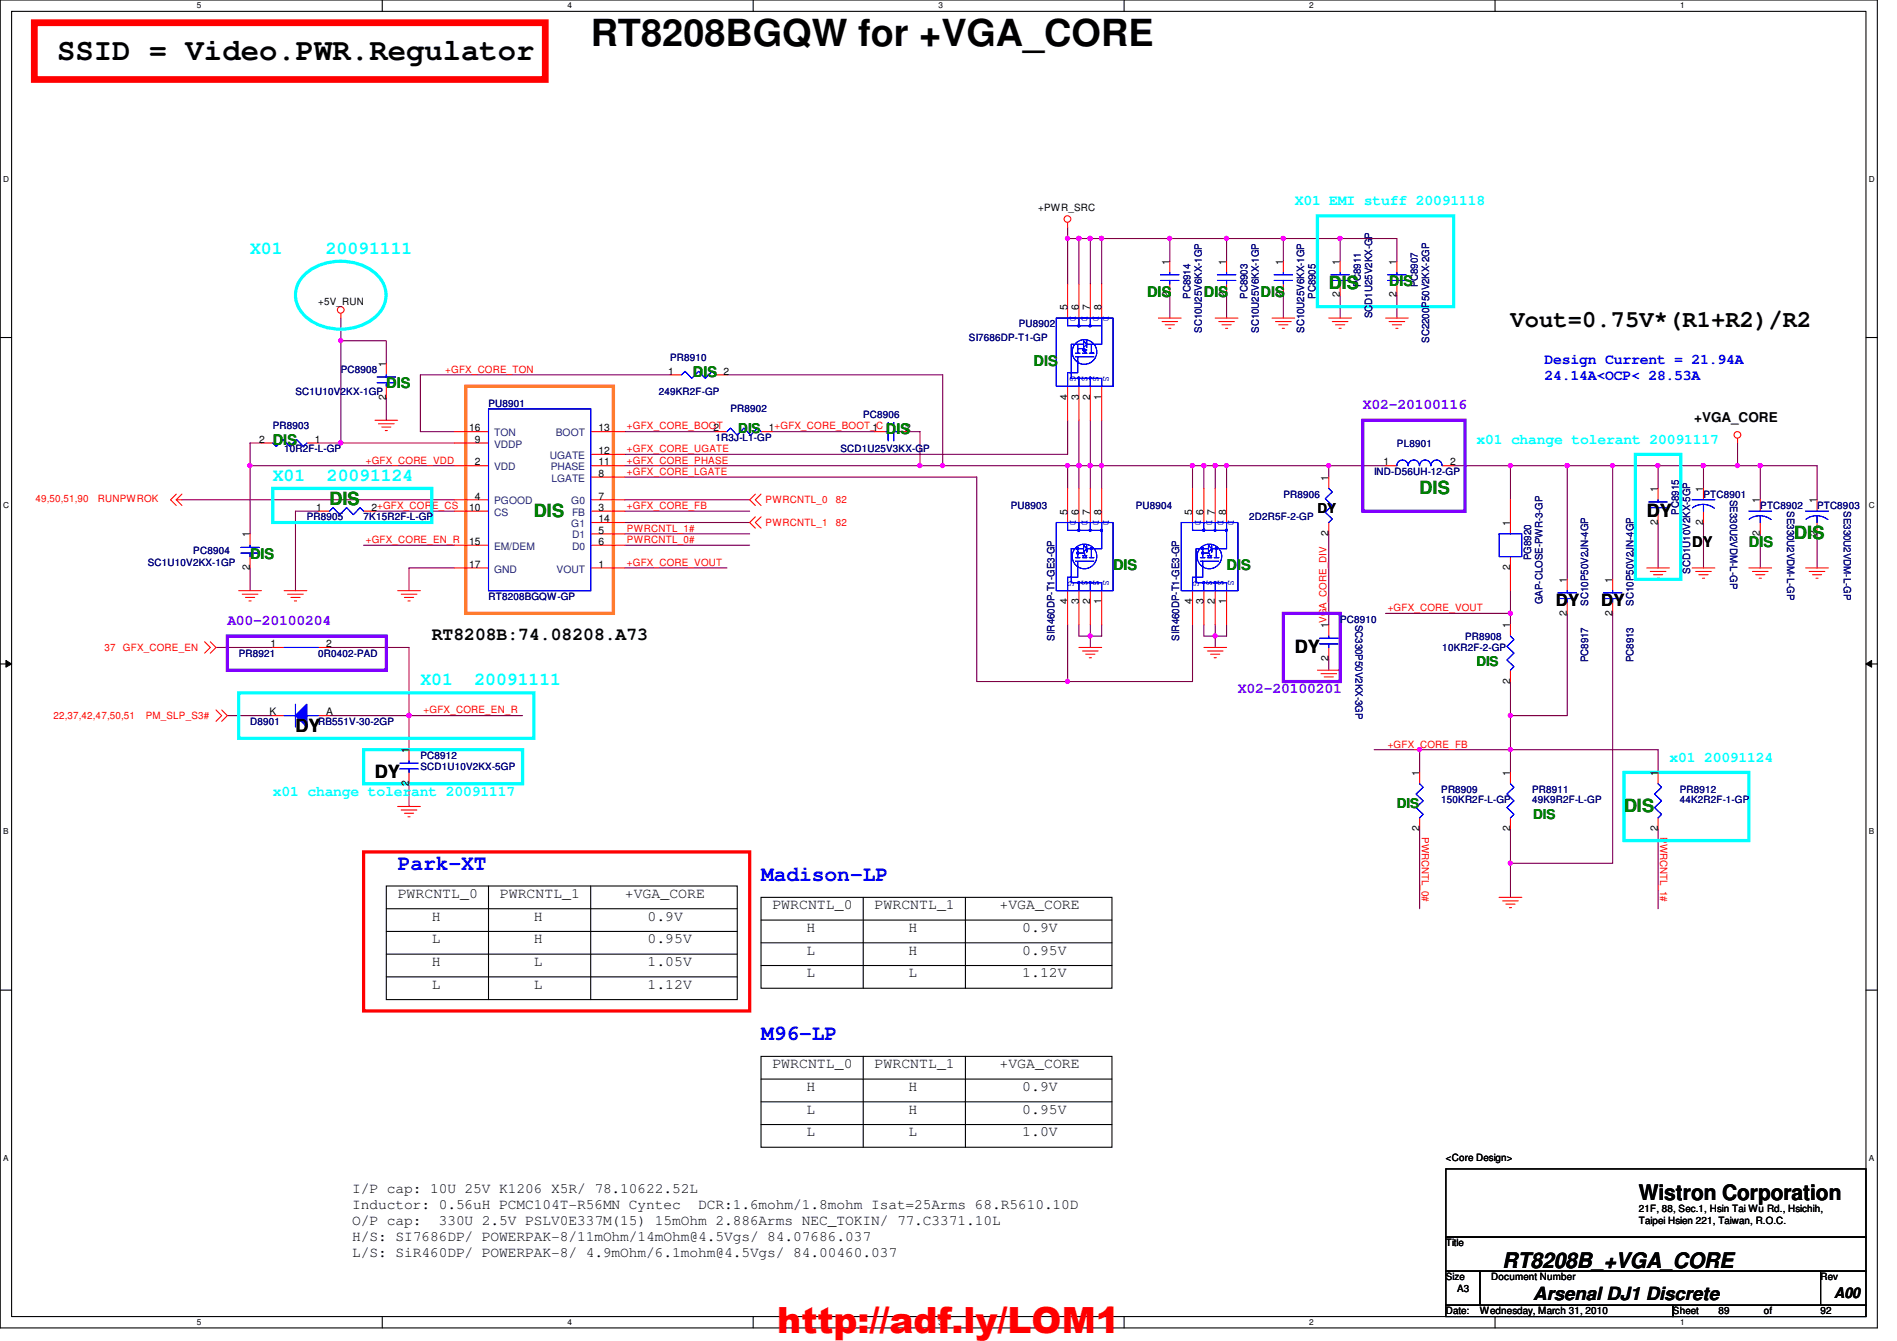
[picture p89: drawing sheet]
<svg xmlns="http://www.w3.org/2000/svg" width="297mm" height="210mm" viewBox="0 0 297 210" stroke-linecap="round" stroke-linejoin="round" font-family="sans-serif">
<defs><g id="words">
<text font-size="5.8" x="92.5" y="7.2">RT8208BGQW for +VGA_CORE</text>
<text font-size="5.6" fill="#f00" x="121.7" y="208.7">http://adf.ly/LOM1</text>
<text font-size="4.8" x="8.9" y="9.4">SSID = Video.PWR.Regulator</text>
<text font-size="3.7" x="236.5" y="51.2">Vout=0.75V*(R1+R2)/R2</text>
<g font-size="3.3" fill="#00f">
<text x="62.3" y="136.1">Park-XT</text>
<text x="119.2" y="137.9">Madison-LP</text>
<text x="119.2" y="162.8">M96-LP</text>
</g>
<g font-size="3.3">
<text x="256.6" y="187.9">Wistron Corporation</text>
<text x="235.3" y="198.5">RT8208B_+VGA_CORE</text>
</g>
<g font-size="2.8" fill="#0ff">
<text x="39.2" y="39.7">X01</text>
<text x="51" y="39.7">20091111</text>
<text x="42.7" y="75.3">X01</text>
<text x="51.2" y="75.3">20091124</text>
<text x="65.8" y="107.3">X01</text>
<text x="74.3" y="107.3">20091111</text>
</g>
<g font-size="2.8" fill="#008000">
<text x="208.1" y="45.3">DIS</text>
<text x="222.3" y="77.3">DIS</text>
<text x="51.6" y="79.1">DIS</text>
<text x="83.6" y="80.9">DIS</text>
<text x="281" y="84.4">DIS</text>
<text x="254.3" y="127.1">DIS</text>
</g>
<g font-size="2.8">
<text x="257.8" y="80.9">DY</text>
<text x="67.6" y="100.2">RT8208B:74.08208.A73</text>
<text x="202.7" y="102.2">DY</text>
<text x="46.3" y="114.6">DY</text>
<text x="58.7" y="121.8">DY</text>
<text x="240.1" y="203.5">Arsenal DJ1 Discrete</text>
</g>
<g font-size="2.6">
<text x="243.6" y="94.9">DY</text>
<text x="250.7" y="94.9">DY</text>
</g>
<g font-size="2.3" fill="#0ff">
<text x="202.7" y="32.1">X01 EMI stuff 20091118</text>
<text x="231.2" y="69.4">x01 change tolerant 20091117</text>
<text x="261.4" y="119.2">x01 20091124</text>
<text x="42.7" y="124.5">x01 change tolerant 20091117</text>
</g>
<g font-size="2.3" fill="#008000">
<text x="179.6" y="46.6">DIS</text>
<text x="188.5" y="46.6">DIS</text>
<text x="197.4" y="46.6">DIS</text>
<text x="217.5" y="44.8">DIS</text>
<text x="108.5" y="59">DIS</text>
<text x="161.8" y="57.2">DIS</text>
<text x="60.5" y="60.8">DIS</text>
<text x="42.7" y="69.7">DIS</text>
<text x="138.7" y="67.9">DIS</text>
<text x="39.2" y="87.5">DIS</text>
<text x="174.3" y="89.2">DIS</text>
<text x="192.1" y="89.2">DIS</text>
<text x="273.9" y="85.7">DIS</text>
</g>
<g font-size="2.3" fill="#00f">
<text x="241.8" y="57">Design Current = 21.94A</text>
<text x="241.8" y="59.5">24.14A&lt;OCP&lt; 28.53A</text>
</g>
<g font-size="2.3" fill="#8000ff">
<text x="213.4" y="64.1">X02-20100116</text>
<text x="35.6" y="97.9">A00-20100204</text>
<text x="193.8" y="108.5">X02-20100201</text>
</g>
<g font-size="2.3">
<text x="265" y="85.7">DY</text>
<text x="62.3" y="140.5">PWRCNTL_0</text>
<text x="78.3" y="140.5">PWRCNTL_1</text>
<text x="97.8" y="140.5">+VGA_CORE</text>
<text x="120.9" y="142.3">PWRCNTL_0</text>
<text x="136.9" y="142.3">PWRCNTL_1</text>
<text x="156.5" y="142.3">+VGA_CORE</text>
<text x="67.6" y="147.7">L</text>
<text x="67.6" y="144.1">H</text>
<text x="83.6" y="147.7">H</text>
<text x="83.6" y="144.1">H</text>
<text x="101.4" y="147.7">0.95V</text>
<text x="101.4" y="144.1">0.9V</text>
<text x="126.3" y="149.4">L</text>
<text x="126.3" y="145.9">H</text>
<text x="142.3" y="149.4">H</text>
<text x="142.3" y="145.9">H</text>
<text x="160.1" y="145.9">0.9V</text>
<text x="160.1" y="149.4">0.95V</text>
<text x="67.6" y="154.8">L</text>
<text x="67.6" y="151.2">H</text>
<text x="83.6" y="151.2">L</text>
<text x="83.6" y="154.8">L</text>
<text x="101.4" y="154.8">1.12V</text>
<text x="101.4" y="151.2">1.05V</text>
<text x="126.3" y="153">L</text>
<text x="142.3" y="153">L</text>
<text x="160.1" y="153">1.12V</text>
<text x="120.9" y="167.2">PWRCNTL_0</text>
<text x="136.9" y="167.2">PWRCNTL_1</text>
<text x="156.5" y="167.2">+VGA_CORE</text>
<text x="126.3" y="170.8">H</text>
<text x="142.3" y="170.8">H</text>
<text x="160.1" y="170.8">0.9V</text>
<text x="126.3" y="174.3">L</text>
<text x="126.3" y="177.9">L</text>
<text x="142.3" y="174.3">H</text>
<text x="142.3" y="177.9">L</text>
<text x="160.1" y="174.3">0.95V</text>
<text x="160.1" y="177.9">1.0V</text>
<text x="55.2" y="186.8">I/P cap: 10U 25V K1206 X5R/ 78.10622.52L</text>
<text x="55.2" y="189.3">Inductor: 0.56uH PCMC104T-R56MN Cyntec</text>
<text x="55.2" y="191.8">O/P cap:</text>
<text x="68.7" y="191.8">330U 2.5V PSLV0E337M(15) 15mOhm 2.886Arms NEC_TOKIN/ 77.C3371.10L</text>
<text x="109.3" y="189.3">DCR:1.6mohm/1.8mohm Isat=25Arms 68.R5610.10D</text>
<text x="55.2" y="194.3">H/S: SI7686DP/ POWERPAK-8/11mOhm/14mOhm@4.5Vgs/ 84.07686.037</text>
<text x="55.2" y="196.8">L/S: SiR460DP/ POWERPAK-8/ 4.9mOhm/6.1mohm@4.5Vgs/ 84.00460.037</text>
<text x="287.2" y="203.2">A00</text>
</g>
<g font-size="2.1">
<text x="265.3" y="66">+VGA_CORE</text>
<text x="206.3" y="80.2">DY</text>
</g>
<g font-size="2.1" fill="#008000">
<text x="115.6" y="67.8">DIS</text>
<text x="231.2" y="104.2">DIS</text>
<text x="218.7" y="126.4">DIS</text>
<text x="240.1" y="128.2">DIS</text>
</g>
<g font-size="1.6">
<text x="162.6" y="33.1">+PWR_SRC</text>
<text x="183.1" y="41.4" transform="rotate(-90 183.1 41.4)">1</text>
<text x="192" y="41.4" transform="rotate(-90 192 41.4)">1</text>
<text x="200.9" y="41.4" transform="rotate(-90 200.9 41.4)">1</text>
<text x="209.8" y="41.4" transform="rotate(-90 209.8 41.4)">1</text>
<text x="218.7" y="41.4" transform="rotate(-90 218.7 41.4)">1</text>
<text x="49.8" y="47.7">+5V_RUN</text>
<text x="183.1" y="46.6" transform="rotate(-90 183.1 46.6)">2</text>
<text x="192" y="46.6" transform="rotate(-90 192 46.6)">2</text>
<text x="200.9" y="46.6" transform="rotate(-90 200.9 46.6)">2</text>
<text x="209.8" y="46.6" transform="rotate(-90 209.8 46.6)">2</text>
<text x="218.7" y="46.6" transform="rotate(-90 218.7 46.6)">2</text>
<text x="167.1" y="48.6" transform="rotate(-90 167.1 48.6)">5</text>
<text x="168.9" y="48.6" transform="rotate(-90 168.9 48.6)">6</text>
<text x="170.7" y="48.6" transform="rotate(-90 170.7 48.6)">7</text>
<text x="172.5" y="48.6" transform="rotate(-90 172.5 48.6)">8</text>
<text x="60.4" y="57.4" transform="rotate(-90 60.4 57.4)">1</text>
<text x="104.6" y="58.6">1</text>
<text x="113.3" y="58.6">2</text>
<text x="60.4" y="62.6" transform="rotate(-90 60.4 62.6)">2</text>
<text x="167.1" y="62.6" transform="rotate(-90 167.1 62.6)">4</text>
<text x="168.9" y="62.6" transform="rotate(-90 168.9 62.6)">3</text>
<text x="170.7" y="62.6" transform="rotate(-90 170.7 62.6)">2</text>
<text x="172.5" y="62.6" transform="rotate(-90 172.5 62.6)">1</text>
<text x="40.6" y="69.3">2</text>
<text x="49.3" y="69.3">1</text>
<text x="73.5" y="67.5">16</text>
<text x="74.4" y="69.3">9</text>
<text x="93.7" y="67.5">13</text>
<text x="93.7" y="71.1">12</text>
<text x="111.7" y="67.5">2</text>
<text x="120.4" y="67.5">1+GFX_CORE_BOOT_C</text>
<text x="136.6" y="67.5">1</text>
<text x="141.7" y="67.5">2</text>
<text x="74.4" y="72.9">2</text>
<text x="93.7" y="74.6">8</text>
<text x="93.7" y="72.9">11</text>
<text x="208" y="75.2" transform="rotate(-90 208 75.2)">1</text>
<text x="216.6" y="72.9">1</text>
<text x="227.1" y="72.9">2</text>
<text x="259.6" y="77" transform="rotate(-90 259.6 77)">1</text>
<text x="266.7" y="77" transform="rotate(-90 266.7 77)">1</text>
<text x="49.5" y="80">1</text>
<text x="58.2" y="80">2+GFX_CORE_CS</text>
<text x="73.5" y="80">10</text>
<text x="74.4" y="78.2">4</text>
<text x="93.7" y="80">3</text>
<text x="93.7" y="83.5">5</text>
<text x="93.7" y="78.2">7</text>
<text x="93.7" y="81.7">14</text>
<text x="167.1" y="80.6" transform="rotate(-90 167.1 80.6)">5</text>
<text x="168.9" y="80.6" transform="rotate(-90 168.9 80.6)">6</text>
<text x="170.7" y="80.6" transform="rotate(-90 170.7 80.6)">7</text>
<text x="172.5" y="80.6" transform="rotate(-90 172.5 80.6)">8</text>
<text x="186.7" y="80.6" transform="rotate(-90 186.7 80.6)">5</text>
<text x="188.5" y="80.6" transform="rotate(-90 188.5 80.6)">6</text>
<text x="190.2" y="80.6" transform="rotate(-90 190.2 80.6)">7</text>
<text x="192" y="80.6" transform="rotate(-90 192 80.6)">8</text>
<text x="208" y="83.9" transform="rotate(-90 208 83.9)">2</text>
<text x="236.5" y="82.3" transform="rotate(-90 236.5 82.3)">1</text>
<text x="259.6" y="82.1" transform="rotate(-90 259.6 82.1)">2</text>
<text x="266.7" y="82.1" transform="rotate(-90 266.7 82.1)">2</text>
<text x="275.6" y="83.9" transform="rotate(-90 275.6 83.9)">2</text>
<text x="275.6" y="78.8" transform="rotate(-90 275.6 78.8)">1</text>
<text x="284.5" y="83.9" transform="rotate(-90 284.5 83.9)">2</text>
<text x="284.5" y="78.8" transform="rotate(-90 284.5 78.8)">1</text>
<text x="39.1" y="89.2" transform="rotate(-90 39.1 89.2)">2</text>
<text x="39.1" y="84.1" transform="rotate(-90 39.1 84.1)">1</text>
<text x="73.5" y="85.3">15</text>
<text x="73.5" y="88.9">17</text>
<text x="93.7" y="88.9">1</text>
<text x="93.7" y="85.3">6</text>
<text x="236.5" y="89.2" transform="rotate(-90 236.5 89.2)">2</text>
<text x="167.1" y="94.6" transform="rotate(-90 167.1 94.6)">4</text>
<text x="168.9" y="94.6" transform="rotate(-90 168.9 94.6)">3</text>
<text x="170.7" y="94.6" transform="rotate(-90 170.7 94.6)">2</text>
<text x="172.5" y="94.6" transform="rotate(-90 172.5 94.6)">1</text>
<text x="186.7" y="94.6" transform="rotate(-90 186.7 94.6)">4</text>
<text x="188.5" y="94.6" transform="rotate(-90 188.5 94.6)">3</text>
<text x="190.2" y="94.6" transform="rotate(-90 190.2 94.6)">2</text>
<text x="192" y="94.6" transform="rotate(-90 192 94.6)">1</text>
<text x="245.4" y="91.2" transform="rotate(-90 245.4 91.2)">1</text>
<text x="252.5" y="91.2" transform="rotate(-90 252.5 91.2)">1</text>
<text x="42.4" y="101.3">1</text>
<text x="51.1" y="101.3">2</text>
<text x="208" y="98.3" transform="rotate(-90 208 98.3)">1VGA_CORE_DIV</text>
<text x="236.5" y="98.3" transform="rotate(-90 236.5 98.3)">1</text>
<text x="245.4" y="96.4" transform="rotate(-90 245.4 96.4)">2</text>
<text x="252.5" y="96.4" transform="rotate(-90 252.5 96.4)">2</text>
<text x="208" y="103.5" transform="rotate(-90 208 103.5)">2</text>
<text x="236.5" y="107" transform="rotate(-90 236.5 107)">2</text>
<text x="42.2" y="112">K</text>
<text x="51.1" y="112">A</text>
<text x="64" y="117.9" transform="rotate(-90 64 117.9)">1</text>
<text x="64" y="123" transform="rotate(-90 64 123)">2</text>
<text x="222.2" y="121.5" transform="rotate(-90 222.2 121.5)">1</text>
<text x="236.5" y="121.5" transform="rotate(-90 236.5 121.5)">1</text>
<text x="259.6" y="121.5" transform="rotate(-90 259.6 121.5)">1</text>
<text x="222.2" y="130.1" transform="rotate(-90 222.2 130.1)">2</text>
<text x="236.5" y="130.1" transform="rotate(-90 236.5 130.1)">2</text>
<text x="259.6" y="130.1" transform="rotate(-90 259.6 130.1)">2</text>
<text x="226.4" y="181.7">&lt;Core Design&gt;</text>
<text x="256.6" y="189.7">21F, 88, Sec.1, Hsin Tai Wu Rd., Hsichih,</text>
<text x="256.6" y="191.6">Taipei Hsien 221, Taiwan, R.O.C.</text>
<text x="226.4" y="195.1">Title</text>
<text x="226.4" y="200.4">Size</text>
<text x="228.2" y="202.2">A3</text>
<text x="233.5" y="200.4">Document Number</text>
<text x="285.1" y="200.4">Rev</text>
<text x="226.4" y="205.7">Date:</text>
<text x="231.7" y="205.7">Wednesday, March 31, 2010</text>
<text x="262" y="205.7">Sheet</text>
<text x="269.1" y="205.7">89</text>
<text x="276.2" y="205.7">of</text>
<text x="285.1" y="205.7">92</text>
</g>
<g font-size="1.6" fill="#000080">
<text x="186.4" y="46.8" transform="rotate(-90 186.4 46.8)">PC8914</text>
<text x="195.3" y="46.8" transform="rotate(-90 195.3 46.8)">PC8903</text>
<text x="206" y="46.8" transform="rotate(-90 206 46.8)">PC8905</text>
<text x="213.1" y="45" transform="rotate(-90 213.1 45)">PC8911</text>
<text x="222" y="45" transform="rotate(-90 222 45)">PC8907</text>
<text x="151.7" y="53.3">SI7686DP-T1-GP</text>
<text x="159.5" y="51.2">PU8902</text>
<text x="188.2" y="52.1" transform="rotate(-90 188.2 52.1)">SC10U25V6KX-1GP</text>
<text x="197.1" y="52.1" transform="rotate(-90 197.1 52.1)">SC10U25V6KX-1GP</text>
<text x="204.2" y="52.1" transform="rotate(-90 204.2 52.1)">SC10U25V6KX-1GP</text>
<text x="214.9" y="49.8" transform="rotate(-90 214.9 49.8)">SCD1U25V2KX-GP</text>
<text x="223.8" y="53.7" transform="rotate(-90 223.8 53.7)">SC2200P50V2KX-2GP</text>
<text x="53.4" y="58.3">PC8908</text>
<text x="104.9" y="56.6">PR8910</text>
<text x="46.3" y="61.9">SC1U10V2KX-1GP</text>
<text x="76.5" y="63.7">PU8901</text>
<text x="103.2" y="61.9">249KR2F-GP</text>
<text x="114.4" y="64.6">PR8902</text>
<text x="135.2" y="65.4">PC8906</text>
<text x="42.7" y="67.2">PR8903</text>
<text x="44.5" y="70.8">10R2F-L-GP</text>
<text x="112.1" y="69">1R3J-L1-GP</text>
<text x="131.6" y="70.8">SCD1U25V3KX-GP</text>
<text x="218.7" y="69.9">PL8901</text>
<text x="201" y="77.9">PR8906</text>
<text x="215.2" y="74.3">IND-D56UH-12-GP</text>
<text x="266.7" y="77.9">PTC8901</text>
<text x="48" y="81.4">PR8905</text>
<text x="56.9" y="81.4">7K15R2F-L-GP</text>
<text x="158.3" y="79.7">PU8903</text>
<text x="177.8" y="79.7">PU8904</text>
<text x="195.6" y="81.4">2D2R5F-2-GP</text>
<text x="262.9" y="80.6" transform="rotate(-90 262.9 80.6)">PC8915</text>
<text x="270.9" y="78.2" transform="rotate(90 270.9 78.2)">SE330U2VDM-L-GP</text>
<text x="275.6" y="79.7">PTC8902</text>
<text x="279.8" y="80" transform="rotate(90 279.8 80)">SE330U2VDM-L-GP</text>
<text x="284.5" y="79.7">PTC8903</text>
<text x="288.7" y="80" transform="rotate(90 288.7 80)">SE330U2VDM-L-GP</text>
<text x="23.2" y="88.6">SC1U10V2KX-1GP</text>
<text x="30.3" y="86.8">PC8904</text>
<text x="239.8" y="87.7" transform="rotate(-90 239.8 87.7)">PG8920</text>
<text x="264.7" y="89.8" transform="rotate(-90 264.7 89.8)">SCD1U10V2KX-5GP</text>
<text x="76.5" y="93.9">RT8208BGQW-GP</text>
<text x="241.6" y="94.6" transform="rotate(-90 241.6 94.6)">GAP-CLOSE-PWR-3-GP</text>
<text x="248.7" y="94.8" transform="rotate(-90 248.7 94.8)">SC10P50V2JN-4GP</text>
<text x="255.8" y="94.8" transform="rotate(-90 255.8 94.8)">SC10P50V2JN-4GP</text>
<text x="165.1" y="100.3" transform="rotate(-90 165.1 100.3)">SIR460DP-T1-GE3-GP</text>
<text x="184.7" y="100.3" transform="rotate(-90 184.7 100.3)">SIR460DP-T1-GE3-GP</text>
<text x="209.8" y="97.5">PC8910</text>
<text x="212.3" y="97.8" transform="rotate(90 212.3 97.8)">SC330P50V2KX-3GP</text>
<text x="225.8" y="101.9">10KR2F-2-GP</text>
<text x="229.4" y="100.1">PR8908</text>
<text x="37.4" y="102.8">PR8921</text>
<text x="49.8" y="102.8">0R0402-PAD</text>
<text x="248.7" y="103.7" transform="rotate(-90 248.7 103.7)">PC8917</text>
<text x="255.8" y="103.7" transform="rotate(-90 255.8 103.7)">PC8913</text>
<text x="39.2" y="113.5">D8901</text>
<text x="49.8" y="113.5">RB551V-30-2GP</text>
<text x="65.8" y="118.8">PC8912</text>
<text x="65.8" y="120.6">SCD1U10V2KX-5GP</text>
<text x="225.7" y="124.1">PR8909</text>
<text x="225.7" y="125.7">150KR2F-L-GP</text>
<text x="239.9" y="124.1">PR8911</text>
<text x="239.9" y="125.7">49K9R2F-L-GP</text>
<text x="263" y="124.1">PR8912</text>
<text x="263" y="125.7">44K2R2F-1-GP</text>
</g>
<g font-size="1.6" fill="#00f">
<text x="167.6" y="49.4" transform="rotate(90 167.6 49.4)">D</text>
<text x="169.4" y="49.4" transform="rotate(90 169.4 49.4)">D</text>
<text x="171.2" y="49.4" transform="rotate(90 171.2 49.4)">D</text>
<text x="172.8" y="49.4" transform="rotate(90 172.8 49.4)">D</text>
<text x="167.6" y="58.8" transform="rotate(90 167.6 58.8)">G</text>
<text x="169.4" y="58.8" transform="rotate(90 169.4 58.8)">S</text>
<text x="171.2" y="58.8" transform="rotate(90 171.2 58.8)">S</text>
<text x="172.8" y="58.8" transform="rotate(90 172.8 58.8)">S</text>
<text x="167.6" y="81.4" transform="rotate(90 167.6 81.4)">D</text>
<text x="169.4" y="81.4" transform="rotate(90 169.4 81.4)">D</text>
<text x="171.2" y="81.4" transform="rotate(90 171.2 81.4)">D</text>
<text x="172.8" y="81.4" transform="rotate(90 172.8 81.4)">D</text>
<text x="187.2" y="81.4" transform="rotate(90 187.2 81.4)">D</text>
<text x="188.9" y="81.4" transform="rotate(90 188.9 81.4)">D</text>
<text x="190.7" y="81.4" transform="rotate(90 190.7 81.4)">D</text>
<text x="192.3" y="81.4" transform="rotate(90 192.3 81.4)">D</text>
<text x="167.3" y="91" transform="rotate(90 167.3 91)">G</text>
<text x="169.4" y="90.8" transform="rotate(90 169.4 90.8)">S</text>
<text x="171.2" y="90.8" transform="rotate(90 171.2 90.8)">S</text>
<text x="172.8" y="90.8" transform="rotate(90 172.8 90.8)">S</text>
<text x="186.8" y="91" transform="rotate(90 186.8 91)">G</text>
<text x="188.9" y="90.8" transform="rotate(90 188.9 90.8)">S</text>
<text x="190.7" y="90.8" transform="rotate(90 190.7 90.8)">S</text>
<text x="192.3" y="90.8" transform="rotate(90 192.3 90.8)">S</text>
</g>
<g font-size="1.6" fill="#f00">
<text x="69.7" y="58.3">+GFX_CORE_TON</text>
<text x="98.2" y="67.2">+GFX_CORE_BOOT</text>
<text x="98.2" y="70.8">+GFX_CORE_UGATE</text>
<text x="57.3" y="72.6">+GFX_CORE_VDD</text>
<text x="98.2" y="74.3">+GFX_CORE_LGATE</text>
<text x="98.2" y="72.6">+GFX_CORE_PHASE</text>
<text x="5.5" y="78.6">49,50,51,90</text>
<text x="15.3" y="78.6">RUNPWROK</text>
<text x="98.2" y="83.2">PWRCNTL_1#</text>
<text x="98.2" y="79.7">+GFX_CORE_FB</text>
<text x="119.9" y="78.8">PWRCNTL_0</text>
<text x="119.9" y="82.3">PWRCNTL_1</text>
<text x="130.9" y="78.8">82</text>
<text x="130.9" y="82.3">82</text>
<text x="57.3" y="85">+GFX_CORE_EN_R</text>
<text x="98.2" y="88.6">+GFX_CORE_VOUT</text>
<text x="98.2" y="85">PWRCNTL_0#</text>
<text x="217.3" y="95.7">+GFX_CORE_VOUT</text>
<text x="16.4" y="101.9">37</text>
<text x="19.3" y="101.9">GFX_CORE_EN</text>
<text x="8.4" y="112.6">22,37,42,47,50,51</text>
<text x="22.8" y="112.6">PM_SLP_S3#</text>
<text x="66.3" y="111.7">+GFX_CORE_EN_R</text>
<text x="217.3" y="117">+GFX_CORE_FB</text>
<text x="222.6" y="131" transform="rotate(90 222.6 131)">PWRCNTL_0#</text>
<text x="260" y="131" transform="rotate(90 260 131)">PWRCNTL_1#</text>
</g>
<g font-size="1.6" fill="#004080">
<text x="77.4" y="70.1">VDDP</text>
<text x="77.4" y="68.3">TON</text>
<text x="86.1" y="71.8">UGATE</text>
<text x="87" y="68.3">BOOT</text>
<text x="77.4" y="73.6">VDD</text>
<text x="86.2" y="73.6">PHASE</text>
<text x="86.4" y="75.4">LGATE</text>
<text x="77.4" y="79">PGOOD</text>
<text x="77.4" y="80.7">CS</text>
<text x="89.4" y="79">G0</text>
<text x="89.4" y="82.5">G1</text>
<text x="89.6" y="80.7">FB</text>
<text x="77.4" y="86.1">EM/DEM</text>
<text x="77.4" y="89.6">GND</text>
<text x="87.2" y="89.6">VOUT</text>
<text x="89.6" y="84.3">D1</text>
<text x="89.6" y="86.1">D0</text>
</g>
<g font-size="1.3">
<text x="30.8" y="1.3">5</text>
<text x="88.9" y="1.3">4</text>
<text x="146.9" y="1.3">3</text>
<text x="205" y="1.3">2</text>
<text x="263.1" y="1.3">1</text>
<text x=".5" y="28.4">D</text>
<text x="292.6" y="28.4">D</text>
<text x=".5" y="79.5">C</text>
<text x="292.6" y="79.5">C</text>
<text x=".5" y="130.6">B</text>
<text x="292.6" y="130.6">B</text>
<text x=".5" y="181.7">A</text>
<text x="292.6" y="181.7">A</text>
<text x="30.8" y="207.4">5</text>
<text x="88.9" y="207.4">4</text>
<text x="146.9" y="207.4">3</text>
<text x="205" y="207.4">2</text>
<text x="263.1" y="207.4">1</text>
</g>
</g></defs>
<path d="M0 0h294v207.9h-294zM1.8 1.8h290.4v204.3h-290.4z" fill="none" stroke="#000" stroke-width=".17"/>
<g fill="#fff">
<path d="M30.8 .2h.7v1.4h-.7z"/>
<path d="M30.8 206.2h.7v1.4h-.7z"/>
</g>
<path d="M59.9 0v1.8M59.9 206.1v1.8" fill="none" stroke="#000" stroke-width=".17"/>
<g fill="#fff">
<path d="M88.9 .2h.6v1.4h-.6z"/>
<path d="M88.9 206.2h.6v1.4h-.6z"/>
</g>
<path d="M117.9 0v1.8M117.9 206.1v1.8" fill="none" stroke="#000" stroke-width=".17"/>
<g fill="#fff">
<path d="M146.9 .2h.7v1.4h-.7z"/>
<path d="M146.9 206.2h.7v1.4h-.7z"/>
</g>
<path d="M176 0v1.8M176 206.1v1.8" fill="none" stroke="#000" stroke-width=".17"/>
<g fill="#fff">
<path d="M205 .2h.7v1.4h-.7z"/>
<path d="M205 206.2h.7v1.4h-.7z"/>
</g>
<path d="M234.1 0v1.8M234.1 206.1v1.8" fill="none" stroke="#000" stroke-width=".17"/>
<g fill="#fff">
<path d="M263.1 .2h.7v1.4h-.7z"/>
<path d="M263.1 206.2h.7v1.4h-.7z"/>
<path d="M.5 27.3h.9v1.4h-.9z"/>
<path d="M292.6 27.3h.9v1.4h-.9z"/>
<path d="M.5 78.4h.9v1.4h-.9z"/>
<path d="M292.6 78.4h.9v1.4h-.9z"/>
</g>
<path d="M0 52.8h1.8M292.2 52.8h1.8" fill="none" stroke="#000" stroke-width=".17"/>
<g fill="#fff">
<path d="M.5 129.5h.8v1.4h-.8z"/>
<path d="M292.6 129.5h.9v1.4h-.9z"/>
</g>
<path d="M0 103.9h1.8M292.2 103.9h1.8" fill="none" stroke="#000" stroke-width=".17"/>
<path d="M.9 103.4l.9 .5-.9 .5zM292.2 103.9l.9-.5v1z" fill="#000"/>
<path d="M.9 103.4l.9 .5-.9 .5zM292.2 103.9l.9-.5v1z" fill="none" stroke="#000" stroke-width=".16"/>
<g fill="#fff">
<path d="M.5 180.5h.8v1.4h-.8z"/>
<path d="M292.6 180.5h.9v1.4h-.9z"/>
</g>
<path d="M0 155h1.8M292.2 155h1.8" fill="none" stroke="#000" stroke-width=".17"/>
<path d="M192.1 72.9h16" fill="none" stroke="#800040" stroke-width=".17"/>
<circle cx="208" cy="72.9" r=".32" fill="#f0f"/>
<circle cx="208" cy="72.9" r=".32" fill="none" stroke="#f0f" stroke-width=".17"/>
<circle cx="192" cy="72.9" r=".32" fill="#f0f"/>
<circle cx="192" cy="72.9" r=".32" fill="none" stroke="#f0f" stroke-width=".17"/>
<path d="M167.2 72.9v3.6M168.9 65.8v7.1M208.1 72.9v1.8M208.1 103.1v1.8M236.5 135.1v5.4" fill="none" stroke="#800040" stroke-width=".17"/>
<circle cx="167.1" cy="72.9" r=".32" fill="#f0f"/>
<circle cx="167.1" cy="72.9" r=".32" fill="none" stroke="#f0f" stroke-width=".17"/>
<path d="M168.9 72.9v3.6" fill="none" stroke="#800040" stroke-width=".17"/>
<circle cx="168.9" cy="72.9" r=".32" fill="#f0f"/>
<circle cx="168.9" cy="72.9" r=".32" fill="none" stroke="#f0f" stroke-width=".17"/>
<path d="M236.5 96v1.8M236.5 112v8.9M222.3 129.8v12.4" fill="none" stroke="#800040" stroke-width=".17"/>
<circle cx="236.5" cy="96" r=".32" fill="#f0f"/>
<circle cx="236.5" cy="96" r=".32" fill="none" stroke="#f0f" stroke-width=".17"/>
<path d="M236.5 92.5v3.5M259.6 117.3h-37.3v3.6" fill="none" stroke="#800040" stroke-width=".17"/>
<circle cx="236.5" cy="117.3" r=".32" fill="#f0f"/>
<circle cx="236.5" cy="117.3" r=".32" fill="none" stroke="#f0f" stroke-width=".17"/>
<path d="M170.7 72.9v3.6M252.5 72.9h7.1M172.5 97.8v1.8M217 96h19.5M259.6 117.3v3.6M259.6 129.8v12.4" fill="none" stroke="#800040" stroke-width=".17"/>
<circle cx="259.6" cy="72.9" r=".32" fill="#f0f"/>
<circle cx="259.6" cy="72.9" r=".32" fill="none" stroke="#f0f" stroke-width=".17"/>
<path d="M167.2 37.3v7.1M97.8 78.2h19.6M172.5 65.8v7.1M208.1 72.9h8.9M236.5 72.9v5.3M167.2 97.8v8.9M168.9 99.6h1.8" fill="none" stroke="#800040" stroke-width=".17"/>
<circle cx="167.1" cy="106.7" r=".32" fill="#f0f"/>
<circle cx="167.1" cy="106.7" r=".32" fill="none" stroke="#f0f" stroke-width=".17"/>
<path d="M172.5 37.3v7.1M170.7 97.8v1.8" fill="none" stroke="#800040" stroke-width=".17"/>
<circle cx="170.7" cy="99.5" r=".32" fill="#f0f"/>
<circle cx="170.7" cy="99.5" r=".32" fill="none" stroke="#f0f" stroke-width=".17"/>
<path d="M167.2 65.8v5.3M172.5 72.9v3.6M227.6 72.9h8.9M168.9 97.8v1.8M170.7 99.6v1.7" fill="none" stroke="#800040" stroke-width=".17"/>
<circle cx="236.5" cy="72.9" r=".32" fill="#f0f"/>
<circle cx="236.5" cy="72.9" r=".32" fill="none" stroke="#f0f" stroke-width=".17"/>
<path d="M167.2 35.6v1.7M168.9 37.3v7.1M170.7 37.3v7.1M104.9 58.7h-39.1v8.9h5.4M113.8 58.7h33.8v14.2M97.8 71.1h69.4M97.8 67.6h14.3M97.8 74.7h55.1M120.9 67.6h16M142.3 67.6h1.8v5.3h-46.3M170.7 65.8v7.1M208.1 83.6v14.2" fill="none" stroke="#800040" stroke-width=".17"/>
<circle cx="147.6" cy="72.9" r=".32" fill="#f0f"/>
<circle cx="147.6" cy="72.9" r=".32" fill="none" stroke="#f0f" stroke-width=".17"/>
<path d="M53.4 69.3h17.8M46.3 80v12.5M64 88.9v3.6" fill="none" stroke="#800040" stroke-width=".17"/>
<circle cx="53.4" cy="69.3" r=".32" fill="#f0f"/>
<circle cx="53.4" cy="69.3" r=".32" fill="none" stroke="#f0f" stroke-width=".17"/>
<path d="M39.2 69.3h1.7M71.2 72.9h-32v10.7M39.2 88.9v3.6M58.7 80h12.5" fill="none" stroke="#800040" stroke-width=".17"/>
<circle cx="39.1" cy="72.9" r=".32" fill="#f0f"/>
<circle cx="39.1" cy="72.9" r=".32" fill="none" stroke="#f0f" stroke-width=".17"/>
<path d="M53.4 53.3v16M39.2 69.3v3.6" fill="none" stroke="#800040" stroke-width=".17"/>
<circle cx="53.4" cy="53.3" r=".32" fill="#f0f"/>
<circle cx="53.4" cy="53.3" r=".32" fill="none" stroke="#f0f" stroke-width=".17"/>
<path d="M49.8 69.3h3.6M144.1 72.9h3.5" fill="none" stroke="#800040" stroke-width=".17"/>
<circle cx="144" cy="72.9" r=".32" fill="#f0f"/>
<circle cx="144" cy="72.9" r=".32" fill="none" stroke="#f0f" stroke-width=".17"/>
<path d="M28.5 78.2h42.7M46.3 80h3.5M56.9 85.3h14.3M33.8 101.3h8.9M35.6 112h7.1M51.6 101.3h12.4M64 112h17.8" fill="none" stroke="#800040" stroke-width=".17"/>
<circle cx="64" cy="112" r=".32" fill="#f0f"/>
<circle cx="64" cy="112" r=".32" fill="none" stroke="#f0f" stroke-width=".17"/>
<path d="M53.4 49.8v3.5h7.1v3.6M60.5 62.2v3.6M152.9 74.7v32M97.8 81.8h19.6M97.8 83.6h19.6M97.8 85.3h19.6M97.8 80h19.6M97.8 88.9h16M215.2 117.3h7.1M64 122.7v3.5" fill="none" stroke="#800040" stroke-width=".17"/>
<circle cx="222.3" cy="117.3" r=".32" fill="#f0f"/>
<circle cx="222.3" cy="117.3" r=".32" fill="none" stroke="#f0f" stroke-width=".17"/>
<path d="M51.6 112h12.4v5.3" fill="none" stroke="#800040" stroke-width=".17"/>
<circle cx="64" cy="112" r=".32" fill="#f0f"/>
<circle cx="64" cy="112" r=".32" fill="none" stroke="#f0f" stroke-width=".17"/>
<path d="M236.5 72.9h8.9v17.8M245.4 96v16h-8.9" fill="none" stroke="#800040" stroke-width=".17"/>
<circle cx="236.5" cy="112" r=".32" fill="#f0f"/>
<circle cx="236.5" cy="112" r=".32" fill="none" stroke="#f0f" stroke-width=".17"/>
<path d="M252.5 72.9v17.8M236.5 106.7v5.3" fill="none" stroke="#800040" stroke-width=".17"/>
<circle cx="252.5" cy="72.9" r=".32" fill="#f0f"/>
<circle cx="252.5" cy="72.9" r=".32" fill="none" stroke="#f0f" stroke-width=".17"/>
<path d="M245.4 72.9h7.1" fill="none" stroke="#800040" stroke-width=".17"/>
<circle cx="245.4" cy="72.9" r=".32" fill="#f0f"/>
<circle cx="245.4" cy="72.9" r=".32" fill="none" stroke="#f0f" stroke-width=".17"/>
<path d="M252.5 96v39.1h-16" fill="none" stroke="#800040" stroke-width=".17"/>
<circle cx="236.5" cy="135.1" r=".32" fill="#f0f"/>
<circle cx="236.5" cy="135.1" r=".32" fill="none" stroke="#f0f" stroke-width=".17"/>
<path d="M170.7 72.9h1.8M236.5 129.8v5.3" fill="none" stroke="#800040" stroke-width=".17"/>
<circle cx="172.5" cy="72.9" r=".32" fill="#f0f"/>
<circle cx="172.5" cy="72.9" r=".32" fill="none" stroke="#f0f" stroke-width=".17"/>
<circle cx="170.7" cy="72.9" r=".32" fill="#f0f"/>
<circle cx="170.7" cy="72.9" r=".32" fill="none" stroke="#f0f" stroke-width=".17"/>
<path d="M167.2 72.9h1.7" fill="none" stroke="#800040" stroke-width=".17"/>
<circle cx="168.9" cy="72.9" r=".32" fill="#f0f"/>
<circle cx="168.9" cy="72.9" r=".32" fill="none" stroke="#f0f" stroke-width=".17"/>
<path d="M168.9 72.9h1.8" fill="none" stroke="#800040" stroke-width=".17"/>
<circle cx="170.7" cy="72.9" r=".32" fill="#f0f"/>
<circle cx="170.7" cy="72.9" r=".32" fill="none" stroke="#f0f" stroke-width=".17"/>
<circle cx="168.9" cy="72.9" r=".32" fill="#f0f"/>
<circle cx="168.9" cy="72.9" r=".32" fill="none" stroke="#f0f" stroke-width=".17"/>
<path d="M147.6 72.9h19.6M170.7 99.6h1.8M190.3 97.8v1.8" fill="none" stroke="#800040" stroke-width=".17"/>
<circle cx="190.3" cy="99.5" r=".32" fill="#f0f"/>
<circle cx="190.3" cy="99.5" r=".32" fill="none" stroke="#f0f" stroke-width=".17"/>
<path d="M186.7 72.9v3.6M192.1 72.9v3.6M188.5 97.8v1.8h1.8M190.3 99.6v1.7M192.1 97.8v1.8h-1.8" fill="none" stroke="#800040" stroke-width=".17"/>
<circle cx="186.7" cy="72.9" r=".32" fill="#f0f"/>
<circle cx="186.7" cy="72.9" r=".32" fill="none" stroke="#f0f" stroke-width=".17"/>
<path d="M188.5 72.9v3.6" fill="none" stroke="#800040" stroke-width=".17"/>
<circle cx="188.5" cy="72.9" r=".32" fill="#f0f"/>
<circle cx="188.5" cy="72.9" r=".32" fill="none" stroke="#f0f" stroke-width=".17"/>
<path d="M192.1 72.9h-1.8v3.6" fill="none" stroke="#800040" stroke-width=".17"/>
<circle cx="190.3" cy="72.9" r=".32" fill="#f0f"/>
<circle cx="190.3" cy="72.9" r=".32" fill="none" stroke="#f0f" stroke-width=".17"/>
<path d="M188.5 72.9h1.8" fill="none" stroke="#800040" stroke-width=".17"/>
<circle cx="188.5" cy="72.9" r=".32" fill="#f0f"/>
<circle cx="188.5" cy="72.9" r=".32" fill="none" stroke="#f0f" stroke-width=".17"/>
<path d="M186.7 72.9h1.8" fill="none" stroke="#800040" stroke-width=".17"/>
<circle cx="186.7" cy="72.9" r=".32" fill="#f0f"/>
<circle cx="186.7" cy="72.9" r=".32" fill="none" stroke="#f0f" stroke-width=".17"/>
<path d="M172.5 37.3h10.7v3.6M183.2 46.2v3.6M186.7 97.8v8.9h-33.8" fill="none" stroke="#800040" stroke-width=".17"/>
<circle cx="172.5" cy="37.3" r=".32" fill="#f0f"/>
<circle cx="172.5" cy="37.3" r=".32" fill="none" stroke="#f0f" stroke-width=".17"/>
<path d="M209.8 37.3h8.9" fill="none" stroke="#800040" stroke-width=".17"/>
<circle cx="209.8" cy="37.3" r=".32" fill="#f0f"/>
<circle cx="209.8" cy="37.3" r=".32" fill="none" stroke="#f0f" stroke-width=".17"/>
<path d="M183.2 37.3h8.9" fill="none" stroke="#800040" stroke-width=".17"/>
<circle cx="183.1" cy="37.3" r=".32" fill="#f0f"/>
<circle cx="183.1" cy="37.3" r=".32" fill="none" stroke="#f0f" stroke-width=".17"/>
<path d="M192.1 37.3v3.6M201 37.3h8.8v3.6M218.7 37.3v3.6M201 46.2v3.6M218.7 46.2v3.6" fill="none" stroke="#800040" stroke-width=".17"/>
<circle cx="200.9" cy="37.3" r=".32" fill="#f0f"/>
<circle cx="200.9" cy="37.3" r=".32" fill="none" stroke="#f0f" stroke-width=".17"/>
<path d="M192.1 37.3h8.9v3.6M192.1 46.2v3.6M209.8 46.2v3.6" fill="none" stroke="#800040" stroke-width=".17"/>
<circle cx="192" cy="37.3" r=".32" fill="#f0f"/>
<circle cx="192" cy="37.3" r=".32" fill="none" stroke="#f0f" stroke-width=".17"/>
<path d="M167.2 37.3h1.7" fill="none" stroke="#800040" stroke-width=".17"/>
<circle cx="168.9" cy="37.3" r=".32" fill="#f0f"/>
<circle cx="168.9" cy="37.3" r=".32" fill="none" stroke="#f0f" stroke-width=".17"/>
<circle cx="167.1" cy="37.3" r=".32" fill="#f0f"/>
<circle cx="167.1" cy="37.3" r=".32" fill="none" stroke="#f0f" stroke-width=".17"/>
<path d="M170.7 37.3h1.8" fill="none" stroke="#800040" stroke-width=".17"/>
<circle cx="172.5" cy="37.3" r=".32" fill="#f0f"/>
<circle cx="172.5" cy="37.3" r=".32" fill="none" stroke="#f0f" stroke-width=".17"/>
<circle cx="170.7" cy="37.3" r=".32" fill="#f0f"/>
<circle cx="170.7" cy="37.3" r=".32" fill="none" stroke="#f0f" stroke-width=".17"/>
<path d="M168.9 37.3h1.8" fill="none" stroke="#800040" stroke-width=".17"/>
<circle cx="170.7" cy="37.3" r=".32" fill="#f0f"/>
<circle cx="170.7" cy="37.3" r=".32" fill="none" stroke="#f0f" stroke-width=".17"/>
<circle cx="168.9" cy="37.3" r=".32" fill="#f0f"/>
<circle cx="168.9" cy="37.3" r=".32" fill="none" stroke="#f0f" stroke-width=".17"/>
<path d="M259.6 76.5v-3.6h7.1v3.6M275.6 72.9v5.3M266.7 81.8v7.1M275.6 83.6v5.3" fill="none" stroke="#800040" stroke-width=".17"/>
<circle cx="266.7" cy="72.9" r=".32" fill="#f0f"/>
<circle cx="266.7" cy="72.9" r=".32" fill="none" stroke="#f0f" stroke-width=".17"/>
<path d="M272.1 72.9h3.5M259.6 81.8v7.1" fill="none" stroke="#800040" stroke-width=".17"/>
<circle cx="272" cy="72.9" r=".32" fill="#f0f"/>
<circle cx="272" cy="72.9" r=".32" fill="none" stroke="#f0f" stroke-width=".17"/>
<path d="M172.5 72.9h14.2M272.1 69.3v3.6" fill="none" stroke="#800040" stroke-width=".17"/>
<circle cx="172.5" cy="72.9" r=".32" fill="#f0f"/>
<circle cx="172.5" cy="72.9" r=".32" fill="none" stroke="#f0f" stroke-width=".17"/>
<path d="M266.7 72.9h5.4" fill="none" stroke="#800040" stroke-width=".17"/>
<circle cx="266.7" cy="72.9" r=".32" fill="#f0f"/>
<circle cx="266.7" cy="72.9" r=".32" fill="none" stroke="#f0f" stroke-width=".17"/>
<path d="M275.6 72.9h8.9" fill="none" stroke="#800040" stroke-width=".17"/>
<circle cx="275.6" cy="72.9" r=".32" fill="#f0f"/>
<circle cx="275.6" cy="72.9" r=".32" fill="none" stroke="#f0f" stroke-width=".17"/>
<path d="M284.5 72.9v5.3M64 88.9h7.2M284.5 83.6v5.3M64 101.3v10.7" fill="none" stroke="#800040" stroke-width=".17"/>
<g fill="none" stroke="#f00" stroke-width=".17">
<path d="M167.2 34.8v.8M53.4 49.1v.7M181.4 49.8h3.6M181.9 50.3h2.5M182.5 50.8h1.4M183 51.4h.3M190.3 49.8h3.5M190.8 50.3h2.5M191.3 50.8h1.5M191.9 51.4h.3M199.2 49.8h3.5M199.7 50.3h2.5"/>
<path d="M200.2 50.8h1.5M200.8 51.4h.3M208.1 49.8h3.5M208.6 50.3h2.5M209.1 50.8h1.5M209.7 51.4h.3M217 49.8h3.5M217.5 50.3h2.5M218 50.8h1.5M218.6 51.4h.3M27.6 78.2l.9 .9M27.6 78.2h.9"/>
<path d="M27.6 77.3l-.9 .9 .9 .9M28.5 77.3l-.9 .9M58.7 65.8h3.6M59.3 66.3h2.4M59.8 66.8h1.4M60.3 67.4h.4M118.3 77.3l-.9 .9 .9 .9M119.2 77.3l-.9 .9 .9 .9M272.1 68.6v.7M37.4 92.5h3.5M37.9 93h2.5M38.4 93.5h1.5"/>
<path d="M39 94.1h.3M39.2 83.6v1.7M39.2 87.1v1.8M44.5 92.5h3.5M45 93h2.5M45.5 93.5h1.5M46.1 94.1h.3M49.8 80h1.8M56.9 80h1.8M62.3 92.5h3.5M62.8 93h2.5M63.3 93.5h1.5"/>
<path d="M63.9 94.1h.3M118.3 80.9l-.9 .9 .9 .9M119.2 80.9l-.9 .9 .9 .9M257.8 88.9h3.6M258.4 89.5h2.5M258.9 90h1.4M259.5 90.5h.3M265 88.9h3.5M265.5 89.5h2.5M266 90h1.5M266.6 90.5h.3M273.9 88.9h3.5"/>
<path d="M274.4 89.5h2.5M274.9 90h1.4M275.5 90.5h.3M282.7 88.9h3.6M283.3 89.5h2.4M283.8 90h1.4M284.3 90.5h.4M32 100.5l.9 .8-.9 .9M32.9 100.5l.9 .8-.9 .9M33.8 111.1l.9 .9-.9 .9M34.7 111.1l.9 .9-.9 .9M42.7 112h1.8"/>
<path d="M49.8 112h1.8M168.9 101.3h3.6M169.5 101.9h2.5M170 102.4h1.4M170.6 103h.3M188.5 101.3h3.6M189.1 101.9h2.4M189.6 102.4h1.4M190.1 103h.4M206.3 104.9h3.5M206.8 105.5h2.5M207.3 106h1.5"/>
<path d="M207.9 106.5h.3M62.3 126.2h3.5M62.8 126.8h2.5M63.3 127.3h1.5M63.9 127.8h.3M234.7 140.5h3.6M235.3 141h2.4M235.8 141.5h1.4M236.3 142.1h.4"/>
<circle cx="167.2" cy="34.3" r=".52"/>
<circle cx="53.4" cy="48.5" r=".52"/>
<circle cx="272.1" cy="68.1" r=".52"/>
</g>
<g fill="none" stroke="#000" stroke-width=".17">
<path d="M60.5 138.7h54.9v17.8h-54.9zM76.5 138.7v17.8M92.5 138.7v17.8M60.5 142.2h54.9M60.5 145.8h54.9M60.5 149.4h54.9M60.5 152.9h54.9M119.2 140.5h54.9v14.2h-54.9zM119.2 151.1h54.9M119.2 144h54.9M119.2 147.6h54.9M135.2 140.5v14.2"/>
<path d="M151.2 140.5v14.2M119.2 165.4h54.9v14.2h-54.9zM119.2 172.5h54.9M119.2 168.9h54.9M119.2 176h54.9M135.2 165.4v14.2M151.2 165.4v14.2M226.4 183h65.8v10.6h-65.8zM226.4 193.6h65.8v5.4h-65.8zM226.4 199h5.3v5.3h-5.3zM231.7 199h53.4v5.3h-53.4zM285.1 199h7.1v5.3h-7.1z"/>
<path d="M226.4 204.3h35.6v1.8h-35.6zM262 204.3h30.2v1.8h-30.2z"/>
</g>
<path d="M5.4 3.6h80v8.8h-80z" fill="none" stroke="#f00" stroke-width="1.1"/>
<path d="M72.9 60.5h23.2v35.5h-23.2z" fill="none" stroke="#ff8000" stroke-width=".51"/>
<path d="M206.3 33.8h21.3v14.2h-21.3zM47.6 43.1a8.7 8.7 0 0 1 11.5 0 4.4 4.4 0 0 1-.7 6.8 8.7 8.7 0 0 1-10.8-.6 4.3 4.3 0 0 1 0-6.2zM42.7 76.5h24.9v5.3h-24.9zM256.1 71.1h7.1v19.6h-7.1zM37.4 108.5h46.2v7.1h-46.2zM56.9 117.3h24.9v5.4h-24.9zM254.3 120.9h19.6v10.7h-19.6z" fill="none" stroke="#0ff" stroke-width=".51"/>
<path d="M56.9 133.3h60.5v24.9h-60.5z" fill="none" stroke="#f00" stroke-width=".51"/>
<path d="M213.4 65.8h16v14.2h-16zM35.6 99.6h24.9v5.3h-24.9zM201 96h8.8v10.7h-8.8z" fill="none" stroke="#8000ff" stroke-width=".51"/>
<path d="M37.7 85.7h2.9M37.7 86.6h2.9M39.2 85.3v.4M39.2 86.6v.5M51.6 80l.6-.5 1 1.1 1.1-1.1 1 1.1 1.1-1.1 .5 .5" fill="none" stroke="#00f" stroke-width=".17"/>
<path d="M46.3 112l1.7-1.8v3.6z" fill="#00f"/>
<path d="M44.5 112h1.8M46.3 112l1.7-1.8v3.6zM46.3 110.2v3.6M48 112h1.8" fill="none" stroke="#00f" stroke-width=".17"/>
<path d="M46.3 112l1.7-1.8v3.6z" fill="#00f"/>
<g fill="none" stroke="#00f" stroke-width=".17">
<path d="M181.7 43h2.9M181.7 43.9h2.9M183.2 42.7v.3M183.2 43.9v.5M138.7 67.6h.4M139.1 66.1v2.9M140 66.1v2.9M140 67.6h.5M167.2 81.8v1.2h5.3M168.4 87.3h.7M168.4 87.8h2.9M168.8 85.9h-1.1v5.3h4.8v1.3"/>
<path d="M168.8 87.8v2.5h-1.6v2.2M168.8 86.6h1v.4M168.9 91.2v1.3M169.5 87.3h.7h-.4l.4-.3h-.7l.3 .3M169.7 85.9h-.9v1.4M170.7 91.2v1.3M170.9 85.9v1.4h.4h-.7M172.5 81.8v4.1h-2.3l-.5-.6v1.1l.5-.5v.5v-1.1M44.5 112h1.8M46.3 112l1.7-1.8v3.6zM46.3 110.2v3.6M48 112h1.8"/>
<circle cx="169.8" cy="87.1" r="1.93"/>
</g>
<path d="M183.2 40.9v1.8M183.2 44.4v1.8M136.9 67.6h1.8M140.5 67.6h1.8M167.2 76.5v5.3M168.9 76.5v5.3M170.7 76.5v5.3M172.5 76.5v5.3M167.2 92.5v5.3M168.9 92.5v5.3M170.7 92.5v5.3M172.5 92.5v5.3" fill="none" stroke="#f00" stroke-width=".17"/>
<path d="M170.6 91.1h.2v.2h-.2z" fill-rule="evenodd" fill="#00f"/>
<path d="M170.6 91.1h.2v.2h-.2z" fill="none" stroke="#00f" stroke-width=".17"/>
<path d="M168.8 91.1h.2v.2h-.2z" fill-rule="evenodd" fill="#00f"/>
<path d="M168.8 91.1h.2v.2h-.2z" fill="none" stroke="#00f" stroke-width=".17"/>
<path d="M168.8 82.9h.2v.2h-.2z" fill-rule="evenodd" fill="#00f"/>
<path d="M168.8 82.9h.2v.2h-.2z" fill="none" stroke="#00f" stroke-width=".17"/>
<path d="M170.6 82.9h.2v.2h-.2z" fill-rule="evenodd" fill="#00f"/>
<path d="M165.4 81.8h8.9v10.7h-8.9zM168.9 81.8v1.2M170.6 82.9h.2v.2h-.2zM170.7 81.8v1.2" fill="none" stroke="#00f" stroke-width=".17"/>
<path d="M168.6 86.4h.3v.3h-.3z" fill-rule="evenodd" fill="#00f"/>
<path d="M168.6 86.4h.3v.3h-.3z" fill="none" stroke="#00f" stroke-width=".17"/>
<path d="M168.6 85.7h.3v.3h-.3z" fill-rule="evenodd" fill="#00f"/>
<path d="M168.6 85.7h.3v.3h-.3z" fill="none" stroke="#00f" stroke-width=".17"/>
<path d="M170.8 85.7h.2v.3h-.2z" fill-rule="evenodd" fill="#00f"/>
<path d="M170.8 85.7h.2v.3h-.2z" fill="none" stroke="#00f" stroke-width=".17"/>
<path d="M172.4 82.9h.2v.2h-.2z" fill-rule="evenodd" fill="#00f"/>
<g fill="none" stroke="#00f" stroke-width=".17">
<path d="M167.2 81.8v1.2h5.3M168.4 87.3h.7M168.4 87.8h2.9M168.8 85.9h-1.1v5.3h4.8v1.3M168.8 87.8v2.5h-1.6v2.2M168.8 86.6h1v.4M168.9 91.2v1.3M169.5 87.3h.7h-.4l.4-.3h-.7l.3 .3M169.7 85.9h-.9v1.4M170.7 91.2v1.3M170.9 85.9v1.4h.4h-.7M172.4 82.9h.2v.2h-.2z"/>
<path d="M172.5 81.8v4.1h-2.3l-.5-.6v1.1l.5-.5v.5v-1.1"/>
<circle cx="169.8" cy="87.1" r="1.93"/>
</g>
<path d="M170.6 91.1h.2v.2h-.2z" fill-rule="evenodd" fill="#00f"/>
<path d="M170.6 91.1h.2v.2h-.2z" fill="none" stroke="#00f" stroke-width=".17"/>
<path d="M168.8 91.1h.2v.2h-.2z" fill-rule="evenodd" fill="#00f"/>
<path d="M168.8 91.1h.2v.2h-.2z" fill="none" stroke="#00f" stroke-width=".17"/>
<path d="M168.8 82.9h.2v.2h-.2z" fill-rule="evenodd" fill="#00f"/>
<path d="M168.8 82.9h.2v.2h-.2z" fill="none" stroke="#00f" stroke-width=".17"/>
<path d="M170.6 82.9h.2v.2h-.2z" fill-rule="evenodd" fill="#00f"/>
<path d="M165.4 81.8h8.9v10.7h-8.9zM168.9 81.8v1.2M170.6 82.9h.2v.2h-.2zM170.7 81.8v1.2" fill="none" stroke="#00f" stroke-width=".17"/>
<path d="M168.6 86.4h.3v.3h-.3z" fill-rule="evenodd" fill="#00f"/>
<path d="M168.6 86.4h.3v.3h-.3z" fill="none" stroke="#00f" stroke-width=".17"/>
<path d="M168.6 85.7h.3v.3h-.3z" fill-rule="evenodd" fill="#00f"/>
<path d="M168.6 85.7h.3v.3h-.3z" fill="none" stroke="#00f" stroke-width=".17"/>
<path d="M170.8 85.7h.2v.3h-.2z" fill-rule="evenodd" fill="#00f"/>
<path d="M170.8 85.7h.2v.3h-.2z" fill="none" stroke="#00f" stroke-width=".17"/>
<path d="M172.4 82.9h.2v.2h-.2z" fill-rule="evenodd" fill="#00f"/>
<g fill="none" stroke="#00f" stroke-width=".17">
<path d="M59.1 59.9h2.8M59.1 59h2.8M60.5 58.7v.3M60.5 59.9v.6M106.7 58.7l.6-.6 1 1.1 1.1-1.1 1 1.1 1.1-1.1 .6 .6M165.4 49.8h8.9v10.7h-8.9zM167.2 49.8v1.2h5.3M168.4 55.3h.7M168.4 55.8h2.9M168.8 53.9h-1.1v5.3h3M168.8 55.8v2.5h-1.6v2.2M168.8 54.6h1v.7h.4h-.7"/>
<path d="M168.8 59h.2v.3h-.2zM168.8 50.9h.2v.2h-.2zM168.9 59.2v1.3M168.9 49.8v1.2M169.5 54.8h.7l-.4 .3zM169.7 53.3l.5 .6-.5 .5v-1.1v.6h-.9v1.4M170.2 53.3v1.1M170.6 59h.2v.3h-.2zM170.6 50.9h.2v.2h-.2zM170.7 59.2h1.8v1.3M170.7 59.2v1.3M170.7 49.8v1.2"/>
<path d="M170.9 53.9v1.4h.4h-.7M172.5 49.8v4.1h-2.3M190.6 43.9h2.9M190.6 43h2.9M192.1 42.7v.3M192.1 43.9v.5M208.4 43.9h2.9M208.4 43h2.9M209.8 42.7v.3M209.8 43.9v.5M217.3 43.9h2.9M217.3 43h2.9"/>
<path d="M218.7 42.7v.3M218.7 43.9v.5M42.7 69.3l.6 .6 1-1.1 1.1 1.1 1-1.1 1.1 1.1 .5-.6M76.5 64h16v28.5h-16zM113.8 67.6l.6-.6 1 1.1 1.1-1.1 1.1 1.1 1-1.1 .6 .6M218.7 72.9a.87 .87 0 0 1 .9-.9 .87 .87 0 0 1 .9 .9M220.5 72.9a.87 .87 0 0 1 .9-.9 .87 .87 0 0 1 .8 .9M222.3 72.9a.87 .87 0 0 1 .9-.9 .87 .87 0 0 1 .8 .9M224.1 72.9a.87 .87 0 0 1 .8-.9 .87 .87 0 0 1 .9 .9M258.2 79.5h2.9M258.2 78.6h2.9M259.6 78.2v.4"/>
<path d="M259.6 79.5v.5M265 78.2h3.5M265 79.5a2.86 2.86 0 0 1 3.4 0M266.7 79v1M172.4 82.9h.2v.2h-.2zM186.7 81.8v1.2h5.4M188 87.3h.7M188 87.8h2.8M188.3 85.9h-1v5.3h4.8v1.3M188.3 87.8v2.5h-1.6v2.2M188.3 86.6h1.1v.4M188.5 91.2v1.3"/>
<path d="M189.1 87.3h.6h-.3l.3-.3h-.6l.3 .3M189.2 85.9h-.9v1.4M190.3 91.2v1.3M190.5 85.9v1.4h.3h-.7M192.1 81.8v4.1h-2.4l-.5-.6v1.1l.5-.5v.5v-1.1M206.6 99.9h2.9M208.1 99.6v.3M244 92.8h2.8M244 93.7h2.8M245.4 92.5v.3M245.4 93.7v.5M44.5 101.3h5.3"/>
<path d="M206.6 100.8h2.9M208.1 100.8v.5"/>
<circle cx="169.8" cy="55.1" r="1.93"/>
<circle cx="189.4" cy="87.1" r="1.93"/>
</g>
<g fill="none" stroke="#f00" stroke-width=".17">
<path d="M60.5 56.9v1.8M104.9 58.7h1.8M112.1 58.7h1.7M167.2 44.4v5.4M168.9 44.4v5.4M170.7 44.4v5.4M172.5 44.4v5.4M192.1 40.9v1.8M192.1 44.4v1.8M209.8 40.9v1.8M209.8 44.4v1.8M218.7 40.9v1.8"/>
<path d="M218.7 44.4v1.8M40.9 69.3h1.8M48 69.3h1.8M60.5 60.5v1.7M71.2 72.9h5.3M71.2 78.2h5.3M71.2 69.3h5.3M71.2 67.6h5.3M92.5 72.9h5.3M92.5 78.2h5.3M92.5 74.7h5.3M92.5 71.1h5.3"/>
<path d="M92.5 67.6h5.3M112.1 67.6h1.7M119.2 67.6h1.7M167.2 60.5v5.3M168.9 60.5v5.3M170.7 60.5v5.3M172.5 60.5v5.3M186.7 76.5v5.3M188.5 76.5v5.3M190.3 76.5v5.3M192.1 76.5v5.3M217 72.9h1.7"/>
<path d="M225.8 72.9h1.8M259.6 76.5v1.7M266.7 76.5v1.7M71.2 88.9h5.3M71.2 80h5.3M71.2 85.3h5.3M92.5 88.9h5.3M92.5 80h5.3M92.5 83.6h5.3M92.5 85.3h5.3M92.5 81.8h5.3M186.7 92.5v5.3"/>
<path d="M188.5 92.5v5.3M190.3 92.5v5.3M192.1 92.5v5.3M208.1 97.8v1.8M245.4 90.7v1.8M245.4 94.2v1.8M259.6 80v1.8M266.7 80v1.8M42.7 101.3h1.8M49.8 101.3h1.8M208.1 101.3v1.8"/>
</g>
<path d="M190.1 91.1h.3v.2h-.3z" fill-rule="evenodd" fill="#00f"/>
<path d="M190.1 91.1h.3v.2h-.3z" fill="none" stroke="#00f" stroke-width=".17"/>
<path d="M188.4 91.1h.2v.2h-.2z" fill-rule="evenodd" fill="#00f"/>
<path d="M188.4 91.1h.2v.2h-.2z" fill="none" stroke="#00f" stroke-width=".17"/>
<path d="M188.4 82.9h.2v.2h-.2z" fill-rule="evenodd" fill="#00f"/>
<path d="M188.4 82.9h.2v.2h-.2z" fill="none" stroke="#00f" stroke-width=".17"/>
<path d="M190.1 82.9h.3v.2h-.3z" fill-rule="evenodd" fill="#00f"/>
<path d="M185 81.8h8.8v10.7h-8.8zM188.5 81.8v1.2M190.1 82.9h.3v.2h-.3zM190.3 81.8v1.2" fill="none" stroke="#00f" stroke-width=".17"/>
<path d="M188.2 86.4h.2v.3h-.2z" fill-rule="evenodd" fill="#00f"/>
<path d="M188.2 86.4h.2v.3h-.2z" fill="none" stroke="#00f" stroke-width=".17"/>
<path d="M188.2 85.7h.2v.3h-.2z" fill-rule="evenodd" fill="#00f"/>
<path d="M188.2 85.7h.2v.3h-.2z" fill="none" stroke="#00f" stroke-width=".17"/>
<path d="M190.3 85.7h.2v.3h-.2z" fill-rule="evenodd" fill="#00f"/>
<path d="M190.3 85.7h.2v.3h-.2z" fill="none" stroke="#00f" stroke-width=".17"/>
<path d="M191.9 82.9h.2v.2h-.2z" fill-rule="evenodd" fill="#00f"/>
<g fill="none" stroke="#00f" stroke-width=".17">
<path d="M186.7 81.8v1.2h5.4M188 87.3h.7M188 87.8h2.8M188.3 85.9h-1v5.3h4.8v1.3M188.3 87.8v2.5h-1.6v2.2M188.3 86.6h1.1v.4M188.5 91.2v1.3M189.1 87.3h.6h-.3l.3-.3h-.6l.3 .3M189.2 85.9h-.9v1.4M190.3 91.2v1.3M190.5 85.9v1.4h.3h-.7M191.9 82.9h.2v.2h-.2z"/>
<path d="M192.1 81.8v4.1h-2.4l-.5-.6v1.1l.5-.5v.5v-1.1"/>
<circle cx="189.4" cy="87.1" r="1.93"/>
</g>
<path d="M190.1 91.1h.3v.2h-.3z" fill-rule="evenodd" fill="#00f"/>
<path d="M190.1 91.1h.3v.2h-.3z" fill="none" stroke="#00f" stroke-width=".17"/>
<path d="M188.4 91.1h.2v.2h-.2z" fill-rule="evenodd" fill="#00f"/>
<path d="M188.4 91.1h.2v.2h-.2z" fill="none" stroke="#00f" stroke-width=".17"/>
<path d="M188.4 82.9h.2v.2h-.2z" fill-rule="evenodd" fill="#00f"/>
<path d="M188.4 82.9h.2v.2h-.2z" fill="none" stroke="#00f" stroke-width=".17"/>
<path d="M190.1 82.9h.3v.2h-.3z" fill-rule="evenodd" fill="#00f"/>
<path d="M185 81.8h8.8v10.7h-8.8zM188.5 81.8v1.2M190.1 82.9h.3v.2h-.3zM190.3 81.8v1.2" fill="none" stroke="#00f" stroke-width=".17"/>
<path d="M188.2 86.4h.2v.3h-.2z" fill-rule="evenodd" fill="#00f"/>
<path d="M188.2 86.4h.2v.3h-.2z" fill="none" stroke="#00f" stroke-width=".17"/>
<path d="M188.2 85.7h.2v.3h-.2z" fill-rule="evenodd" fill="#00f"/>
<path d="M188.2 85.7h.2v.3h-.2z" fill="none" stroke="#00f" stroke-width=".17"/>
<path d="M190.3 85.7h.2v.3h-.2z" fill-rule="evenodd" fill="#00f"/>
<path d="M190.3 85.7h.2v.3h-.2z" fill="none" stroke="#00f" stroke-width=".17"/>
<path d="M191.9 82.9h.2v.2h-.2z" fill-rule="evenodd" fill="#00f"/>
<g fill="none" stroke="#00f" stroke-width=".17">
<path d="M199.5 43.9h2.9M199.5 43h2.9M201 42.7v.3M201 43.9v.5M208.1 76.5l.5 .5-1.1 1.1 1.1 1-1.1 1.1 1.1 1-.5 .6M191.9 82.9h.2v.2h-.2zM234.7 83.6h3.6v3.5h-3.6zM236.5 99.6l.6 .5-1.1 1.1 1.1 1-1.1 1.1 1.1 1.1-.6 .5M251.1 93.7h2.9M251.1 92.8h2.9M252.5 92.5v.3M252.5 93.7v.5"/>
<path d="M273.9 80h3.5M273.9 81.3a2.86 2.86 0 0 1 3.4 0M275.6 80.7v1.1M282.7 80h3.6M282.8 81.3a2.86 2.86 0 0 1 3.4 0M284.5 80.7v1.1M62.6 119.5h2.9M64 119.1v.4M62.6 120.4h2.9M64 120.4v.5M222.3 122.7l.5 .5-1.1 1.1 1.1 1-1.1 1.1 1.1 1.1-.5 .5M236.5 122.7l.6 .5-1.1 1.1 1.1 1-1.1 1.1 1.1 1.1-.6 .5"/>
<path d="M259.6 122.7l.6 .5-1.1 1.1 1.1 1-1.1 1.1 1.1 1.1-.6 .5"/>
</g>
<g fill="none" stroke="#f00" stroke-width=".17">
<path d="M201 40.9v1.8M201 44.4v1.8M208.1 74.7v1.8M236.5 78.2v5.4M275.6 78.2v1.8M284.5 78.2v1.8M208.1 81.8v1.8M236.5 87.1v5.4M236.5 97.8v1.8M252.5 90.7v1.8M252.5 94.2v1.8M275.6 81.8v1.8"/>
<path d="M284.5 81.8v1.8M64 117.3v1.8M236.5 104.9v1.8M64 120.9v1.8M222.3 120.9v1.8M222.3 128v1.8M236.5 120.9v1.8M236.5 128v1.8M259.6 120.9v1.8M259.6 128v1.8"/>
</g>
<circle cx="208" cy="72.9" r=".32" fill="#f0f"/>
<circle cx="208" cy="72.9" r=".32" fill="none" stroke="#f0f" stroke-width=".17"/>
<circle cx="192" cy="72.9" r=".32" fill="#f0f"/>
<circle cx="192" cy="72.9" r=".32" fill="none" stroke="#f0f" stroke-width=".17"/>
<circle cx="167.1" cy="72.9" r=".32" fill="#f0f"/>
<circle cx="167.1" cy="72.9" r=".32" fill="none" stroke="#f0f" stroke-width=".17"/>
<circle cx="168.9" cy="72.9" r=".32" fill="#f0f"/>
<circle cx="168.9" cy="72.9" r=".32" fill="none" stroke="#f0f" stroke-width=".17"/>
<circle cx="236.5" cy="96" r=".32" fill="#f0f"/>
<circle cx="236.5" cy="96" r=".32" fill="none" stroke="#f0f" stroke-width=".17"/>
<circle cx="236.5" cy="117.3" r=".32" fill="#f0f"/>
<circle cx="236.5" cy="117.3" r=".32" fill="none" stroke="#f0f" stroke-width=".17"/>
<circle cx="259.6" cy="72.9" r=".32" fill="#f0f"/>
<circle cx="259.6" cy="72.9" r=".32" fill="none" stroke="#f0f" stroke-width=".17"/>
<circle cx="167.1" cy="106.7" r=".32" fill="#f0f"/>
<circle cx="167.1" cy="106.7" r=".32" fill="none" stroke="#f0f" stroke-width=".17"/>
<circle cx="170.7" cy="99.5" r=".32" fill="#f0f"/>
<circle cx="170.7" cy="99.5" r=".32" fill="none" stroke="#f0f" stroke-width=".17"/>
<circle cx="236.5" cy="72.9" r=".32" fill="#f0f"/>
<circle cx="236.5" cy="72.9" r=".32" fill="none" stroke="#f0f" stroke-width=".17"/>
<circle cx="147.6" cy="72.9" r=".32" fill="#f0f"/>
<circle cx="147.6" cy="72.9" r=".32" fill="none" stroke="#f0f" stroke-width=".17"/>
<circle cx="53.4" cy="69.3" r=".32" fill="#f0f"/>
<circle cx="53.4" cy="69.3" r=".32" fill="none" stroke="#f0f" stroke-width=".17"/>
<circle cx="39.1" cy="72.9" r=".32" fill="#f0f"/>
<circle cx="39.1" cy="72.9" r=".32" fill="none" stroke="#f0f" stroke-width=".17"/>
<circle cx="53.4" cy="53.3" r=".32" fill="#f0f"/>
<circle cx="53.4" cy="53.3" r=".32" fill="none" stroke="#f0f" stroke-width=".17"/>
<circle cx="144" cy="72.9" r=".32" fill="#f0f"/>
<circle cx="144" cy="72.9" r=".32" fill="none" stroke="#f0f" stroke-width=".17"/>
<circle cx="64" cy="112" r=".32" fill="#f0f"/>
<circle cx="64" cy="112" r=".32" fill="none" stroke="#f0f" stroke-width=".17"/>
<circle cx="222.3" cy="117.3" r=".32" fill="#f0f"/>
<circle cx="222.3" cy="117.3" r=".32" fill="none" stroke="#f0f" stroke-width=".17"/>
<circle cx="64" cy="112" r=".32" fill="#f0f"/>
<circle cx="64" cy="112" r=".32" fill="none" stroke="#f0f" stroke-width=".17"/>
<circle cx="236.5" cy="112" r=".32" fill="#f0f"/>
<circle cx="236.5" cy="112" r=".32" fill="none" stroke="#f0f" stroke-width=".17"/>
<circle cx="252.5" cy="72.9" r=".32" fill="#f0f"/>
<circle cx="252.5" cy="72.9" r=".32" fill="none" stroke="#f0f" stroke-width=".17"/>
<circle cx="245.4" cy="72.9" r=".32" fill="#f0f"/>
<circle cx="245.4" cy="72.9" r=".32" fill="none" stroke="#f0f" stroke-width=".17"/>
<circle cx="236.5" cy="135.1" r=".32" fill="#f0f"/>
<circle cx="236.5" cy="135.1" r=".32" fill="none" stroke="#f0f" stroke-width=".17"/>
<circle cx="172.5" cy="72.9" r=".32" fill="#f0f"/>
<circle cx="172.5" cy="72.9" r=".32" fill="none" stroke="#f0f" stroke-width=".17"/>
<circle cx="170.7" cy="72.9" r=".32" fill="#f0f"/>
<circle cx="170.7" cy="72.9" r=".32" fill="none" stroke="#f0f" stroke-width=".17"/>
<circle cx="168.9" cy="72.9" r=".32" fill="#f0f"/>
<circle cx="168.9" cy="72.9" r=".32" fill="none" stroke="#f0f" stroke-width=".17"/>
<circle cx="170.7" cy="72.9" r=".32" fill="#f0f"/>
<circle cx="170.7" cy="72.9" r=".32" fill="none" stroke="#f0f" stroke-width=".17"/>
<circle cx="168.9" cy="72.9" r=".32" fill="#f0f"/>
<circle cx="168.9" cy="72.9" r=".32" fill="none" stroke="#f0f" stroke-width=".17"/>
<circle cx="190.3" cy="99.5" r=".32" fill="#f0f"/>
<circle cx="190.3" cy="99.5" r=".32" fill="none" stroke="#f0f" stroke-width=".17"/>
<circle cx="186.7" cy="72.9" r=".32" fill="#f0f"/>
<circle cx="186.7" cy="72.9" r=".32" fill="none" stroke="#f0f" stroke-width=".17"/>
<circle cx="188.5" cy="72.9" r=".32" fill="#f0f"/>
<circle cx="188.5" cy="72.9" r=".32" fill="none" stroke="#f0f" stroke-width=".17"/>
<circle cx="190.3" cy="72.9" r=".32" fill="#f0f"/>
<circle cx="190.3" cy="72.9" r=".32" fill="none" stroke="#f0f" stroke-width=".17"/>
<circle cx="188.5" cy="72.9" r=".32" fill="#f0f"/>
<circle cx="188.5" cy="72.9" r=".32" fill="none" stroke="#f0f" stroke-width=".17"/>
<circle cx="186.7" cy="72.9" r=".32" fill="#f0f"/>
<circle cx="186.7" cy="72.9" r=".32" fill="none" stroke="#f0f" stroke-width=".17"/>
<circle cx="172.5" cy="37.3" r=".32" fill="#f0f"/>
<circle cx="172.5" cy="37.3" r=".32" fill="none" stroke="#f0f" stroke-width=".17"/>
<circle cx="209.8" cy="37.3" r=".32" fill="#f0f"/>
<circle cx="209.8" cy="37.3" r=".32" fill="none" stroke="#f0f" stroke-width=".17"/>
<circle cx="183.1" cy="37.3" r=".32" fill="#f0f"/>
<circle cx="183.1" cy="37.3" r=".32" fill="none" stroke="#f0f" stroke-width=".17"/>
<circle cx="200.9" cy="37.3" r=".32" fill="#f0f"/>
<circle cx="200.9" cy="37.3" r=".32" fill="none" stroke="#f0f" stroke-width=".17"/>
<circle cx="192" cy="37.3" r=".32" fill="#f0f"/>
<circle cx="192" cy="37.3" r=".32" fill="none" stroke="#f0f" stroke-width=".17"/>
<circle cx="168.9" cy="37.3" r=".32" fill="#f0f"/>
<circle cx="168.9" cy="37.3" r=".32" fill="none" stroke="#f0f" stroke-width=".17"/>
<circle cx="167.1" cy="37.3" r=".32" fill="#f0f"/>
<circle cx="167.1" cy="37.3" r=".32" fill="none" stroke="#f0f" stroke-width=".17"/>
<circle cx="172.5" cy="37.3" r=".32" fill="#f0f"/>
<circle cx="172.5" cy="37.3" r=".32" fill="none" stroke="#f0f" stroke-width=".17"/>
<circle cx="170.7" cy="37.3" r=".32" fill="#f0f"/>
<circle cx="170.7" cy="37.3" r=".32" fill="none" stroke="#f0f" stroke-width=".17"/>
<circle cx="170.7" cy="37.3" r=".32" fill="#f0f"/>
<circle cx="170.7" cy="37.3" r=".32" fill="none" stroke="#f0f" stroke-width=".17"/>
<circle cx="168.9" cy="37.3" r=".32" fill="#f0f"/>
<circle cx="168.9" cy="37.3" r=".32" fill="none" stroke="#f0f" stroke-width=".17"/>
<circle cx="266.7" cy="72.9" r=".32" fill="#f0f"/>
<circle cx="266.7" cy="72.9" r=".32" fill="none" stroke="#f0f" stroke-width=".17"/>
<circle cx="272" cy="72.9" r=".32" fill="#f0f"/>
<circle cx="272" cy="72.9" r=".32" fill="none" stroke="#f0f" stroke-width=".17"/>
<circle cx="172.5" cy="72.9" r=".32" fill="#f0f"/>
<circle cx="172.5" cy="72.9" r=".32" fill="none" stroke="#f0f" stroke-width=".17"/>
<circle cx="266.7" cy="72.9" r=".32" fill="#f0f"/>
<circle cx="266.7" cy="72.9" r=".32" fill="none" stroke="#f0f" stroke-width=".17"/>
<circle cx="275.6" cy="72.9" r=".32" fill="#f0f"/>
<circle cx="275.6" cy="72.9" r=".32" fill="none" stroke="#f0f" stroke-width=".17"/>
<use href="#words"/>
</svg>
